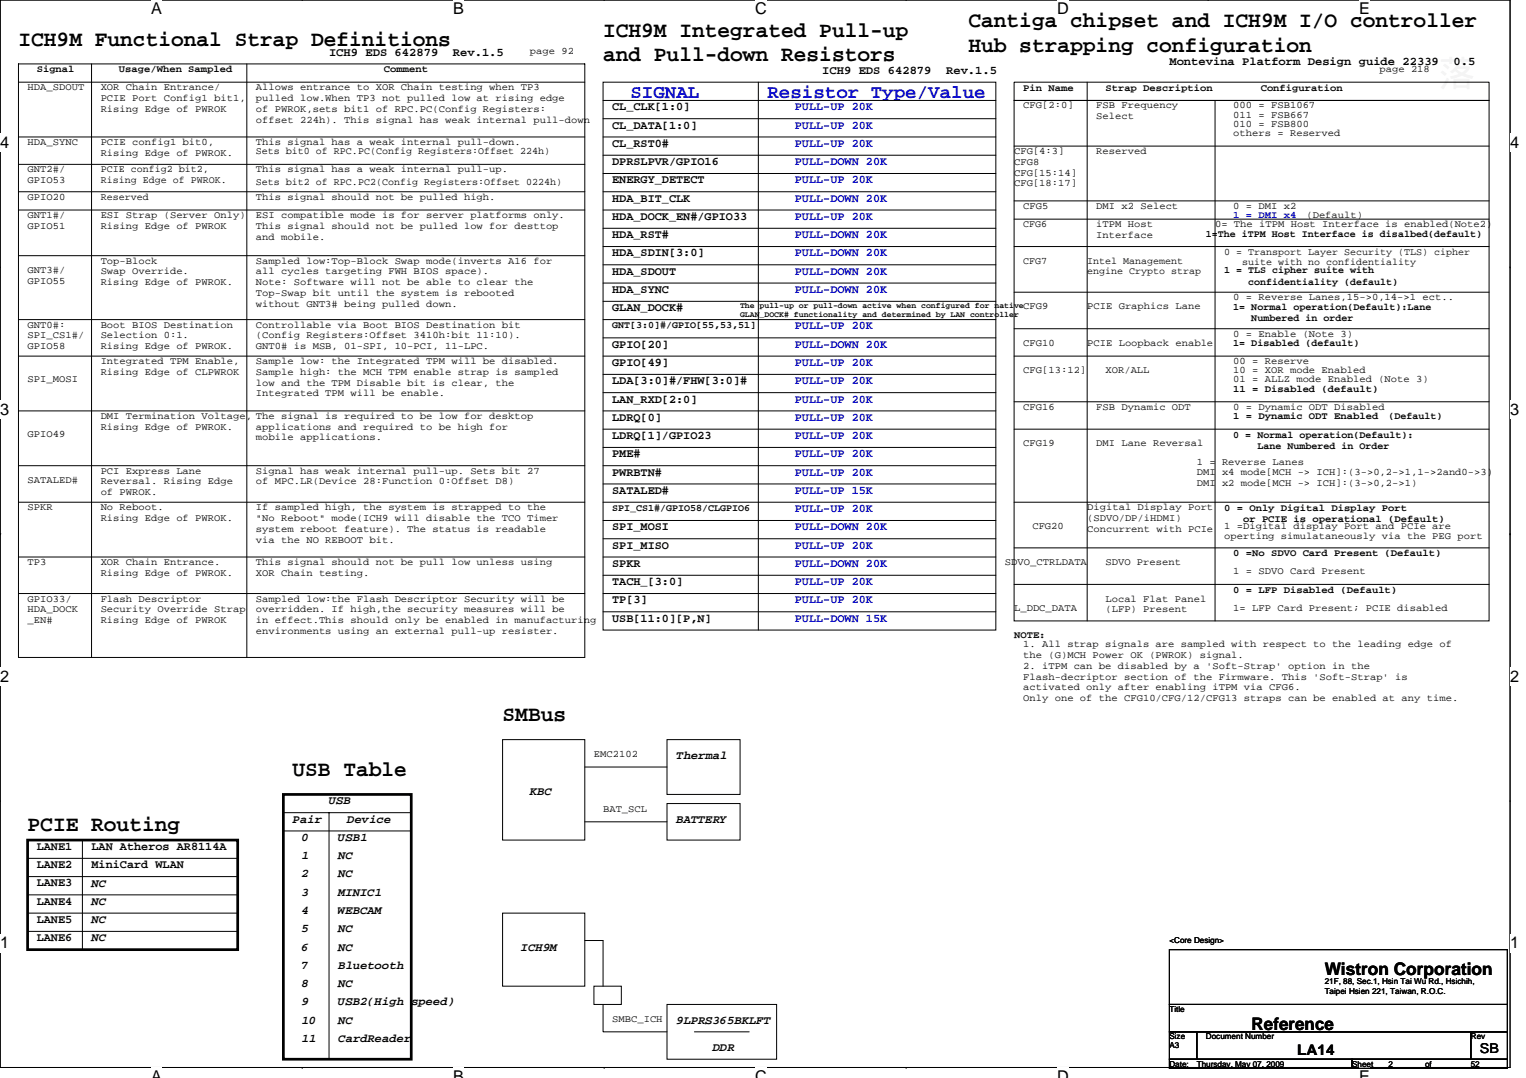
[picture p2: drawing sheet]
<svg xmlns="http://www.w3.org/2000/svg" width="297mm" height="210mm" viewBox="0 0 297 210" stroke-linecap="round" stroke-linejoin="round" font-family="sans-serif">
<defs><g id="words">
<g font-size="4.3">
<text x="188.5" y="5.3">Cantiga chipset and ICH9M I/O controller</text>
<text x="3.6" y="8.9">ICH9M Functional Strap Definitions</text>
<text x="117.4" y="7.1">ICH9M Integrated Pull-up</text>
<text x="117.4" y="11.9">and Pull-down Resistors</text>
<text x="188.5" y="10.2">Hub strapping configuration</text>
<text x="97.8" y="140.5">SMBus</text>
<text x="56.9" y="151.1">USB Table</text>
<text x="5.4" y="161.8">PCIE Routing</text>
</g>
<g font-size="3.7" fill="#00f">
<text x="122.7" y="19.1">SIGNAL</text>
<text x="149.4" y="19.1">Resistor Type/Value</text>
</g>
<g font-size="3.4">
<text x="257.8" y="189.8">Wistron Corporation</text>
<text x="243.6" y="200.5">Reference</text>
</g>
<g font-size="3.2">
<text x="29.4" y="2.8">A</text>
<text x="88.2" y="2.8">B</text>
<text x="147" y="2.8">C</text>
<text x="205.8" y="2.8">D</text>
<text x="264.5" y="2.8">E</text>
<text x="0" y="28.8">4</text>
<text x="293.9" y="28.8">4</text>
<text x="0" y="80.8">3</text>
<text x="293.9" y="80.8">3</text>
<text x="0" y="132.7">2</text>
<text x="293.9" y="132.7">2</text>
<text x="0" y="184.7">1</text>
<text x="293.9" y="184.7">1</text>
<text x="29.4" y="210.7">A</text>
<text x="88.2" y="210.7">B</text>
<text x="147" y="210.7">C</text>
<text x="205.8" y="210.7">D</text>
<text x="264.5" y="210.7">E</text>
</g>
<text font-size="2.8" x="252.5" y="205.3">LA14</text>
<text font-size="2.6" x="288.1" y="205.1">SB</text>
<g font-size="2.3">
<text x="64" y="10.8">ICH9 EDS 642879</text>
<text x="88.2" y="10.8">Rev.1.5</text>
<text x="160.1" y="14.4">ICH9 EDS 642879</text>
<text x="184.2" y="14.4">Rev.1.5</text>
<text x="227.6" y="12.6">Montevina Platform Design guide 22339</text>
<text x="282.9" y="12.6">0.5</text>
<text x="119.2" y="21.5">CL_CLK[1:0]</text>
<text x="119.2" y="25">CL_DATA[1:0]</text>
<text x="119.2" y="28.6">CL_RST0#</text>
<text x="119.2" y="32.2">DPRSLPVR/GPIO16</text>
<text x="119.2" y="35.7">ENERGY_DETECT</text>
<text x="119.2" y="39.3">HDA_BIT_CLK</text>
<text x="119.2" y="42.8">HDA_DOCK_EN#/GPIO33</text>
<text x="119.2" y="46.4">HDA_RST#</text>
<text x="119.2" y="49.9">HDA_SDIN[3:0]</text>
<text x="119.2" y="53.5">HDA_SDOUT</text>
<text x="119.2" y="57">HDA_SYNC</text>
<text x="119.2" y="60.6">GLAN_DOCK#</text>
<text x="119.2" y="71.3">GPIO[49]</text>
<text x="119.2" y="67.7">GPIO[20]</text>
<text x="119.2" y="74.8">LDA[3:0]#/FHW[3:0]#</text>
<text x="119.2" y="81.9">LDRQ[0]</text>
<text x="119.2" y="78.4">LAN_RXD[2:0]</text>
<text x="119.2" y="89.1">PME#</text>
<text x="119.2" y="85.5">LDRQ[1]/GPIO23</text>
<text x="119.2" y="92.6">PWRBTN#</text>
<text x="119.2" y="96.2">SATALED#</text>
<text x="119.2" y="103.3">SPI_MOSI</text>
<text x="119.2" y="106.8">SPI_MISO</text>
<text x="119.2" y="110.4">SPKR</text>
<text x="119.2" y="113.9">TACH_[3:0]</text>
<text x="119.2" y="117.5">TP[3]</text>
<text x="119.2" y="121.1">USB[11:0][P,N]</text>
<text x="131.6" y="147.7">Thermal</text>
<text x="103.2" y="154.9">KBC</text>
<text x="56.9" y="160.2">Pair</text>
<text x="64" y="156.6">USB</text>
<text x="67.6" y="160.2">Device</text>
<text x="131.6" y="160.2">BATTERY</text>
<text x="7.2" y="165.5">LANE1</text>
<text x="17.8" y="165.5">LAN Atheros AR8114A</text>
<text x="58.7" y="163.7">0</text>
<text x="58.7" y="167.3">1</text>
<text x="65.8" y="163.7">USB1</text>
<text x="65.8" y="167.3">NC</text>
<text x="7.2" y="169.1">LANE2</text>
<text x="7.2" y="172.6">LANE3</text>
<text x="17.8" y="172.6">NC</text>
<text x="17.8" y="169.1">MiniCard WLAN</text>
<text x="58.7" y="170.9">2</text>
<text x="65.8" y="170.9">NC</text>
<text x="7.2" y="176.2">LANE4</text>
<text x="7.2" y="179.7">LANE5</text>
<text x="17.8" y="176.2">NC</text>
<text x="17.8" y="179.7">NC</text>
<text x="58.7" y="178">4</text>
<text x="58.7" y="174.4">3</text>
<text x="65.8" y="178">WEBCAM</text>
<text x="65.8" y="174.4">MINIC1</text>
<text x="7.2" y="183.3">LANE6</text>
<text x="17.8" y="183.3">NC</text>
<text x="58.7" y="181.5">5</text>
<text x="58.7" y="185.1">6</text>
<text x="65.8" y="185.1">NC</text>
<text x="65.8" y="181.5">NC</text>
<text x="101.4" y="185.1">ICH9M</text>
<text x="58.7" y="188.6">7</text>
<text x="65.8" y="188.6">Bluetooth</text>
<text x="58.7" y="192.2">8</text>
<text x="58.7" y="195.7">9</text>
<text x="65.8" y="195.8">USB2(High speed)</text>
<text x="65.8" y="192.2">NC</text>
<text x="58.7" y="199.3">10</text>
<text x="58.7" y="202.9">11</text>
<text x="65.8" y="199.3">NC</text>
<text x="65.8" y="202.9">CardReader</text>
<text x="131.6" y="199.3">9LPRS365BKLFT</text>
<text x="138.7" y="204.6">DDR</text>
</g>
<g font-size="2.3" fill="#00f">
<text x="154.7" y="21.5">PULL-UP 20K</text>
<text x="154.7" y="28.6">PULL-UP 20K</text>
<text x="154.7" y="25">PULL-UP 20K</text>
<text x="154.7" y="32.2">PULL-DOWN 20K</text>
<text x="154.7" y="35.7">PULL-UP 20K</text>
<text x="154.7" y="39.3">PULL-DOWN 20K</text>
<text x="154.7" y="42.8">PULL-UP 20K</text>
<text x="154.7" y="46.4">PULL-DOWN 20K</text>
<text x="154.7" y="49.9">PULL-DOWN 20K</text>
<text x="154.7" y="53.5">PULL-DOWN 20K</text>
<text x="154.7" y="57">PULL-DOWN 20K</text>
<text x="154.7" y="64.2">PULL-UP 20K</text>
<text x="154.7" y="71.3">PULL-UP 20K</text>
<text x="154.7" y="67.7">PULL-DOWN 20K</text>
<text x="154.7" y="74.8">PULL-UP 20K</text>
<text x="154.7" y="78.4">PULL-UP 20K</text>
<text x="154.7" y="81.9">PULL-UP 20K</text>
<text x="154.7" y="85.5">PULL-UP 20K</text>
<text x="154.7" y="89.1">PULL-UP 20K</text>
<text x="154.7" y="92.6">PULL-UP 20K</text>
<text x="154.7" y="96.2">PULL-UP 15K</text>
<text x="154.7" y="99.7">PULL-UP 20K</text>
<text x="154.7" y="106.8">PULL-UP 20K</text>
<text x="154.7" y="103.3">PULL-DOWN 20K</text>
<text x="154.7" y="110.4">PULL-DOWN 20K</text>
<text x="154.7" y="113.9">PULL-UP 20K</text>
<text x="154.7" y="117.5">PULL-UP 20K</text>
<text x="154.7" y="121.1">PULL-DOWN 15K</text>
</g>
<g font-size="1.9">
<text x="103.2" y="10.5">page 92</text>
<text x="5.4" y="17.6">HDA_SDOUT</text>
<text x="7.2" y="14.1">Signal</text>
<text x="19.6" y="17.6">XOR Chain Entrance/</text>
<text x="23.2" y="14.1">Usage/When Sampled</text>
<text x="49.8" y="17.6">Allows entrance to XOR Chain testing when TP3</text>
<text x="74.7" y="14.1">Comment</text>
<text x="199.2" y="17.6">Pin Name</text>
<text x="215.2" y="17.6">Strap Description</text>
<text x="245.4" y="17.6">Configuration</text>
<text x="268.5" y="14">page 218</text>
<text x="19.6" y="19.7">PCIE Port Config1 bit1,</text>
<text x="19.6" y="21.8">Rising Edge of PWROK</text>
<text x="49.8" y="19.7">pulled low.When TP3 not pulled low at rising edge</text>
<text x="49.8" y="21.8">of PWROK,sets bit1 of RPC.PC(Config Registers:</text>
<text x="49.8" y="23.9">offset 224h). This signal has weak internal pull-down</text>
<text x="199.2" y="21.1">CFG[2:0]</text>
<text x="213.4" y="21.1">FSB Frequency</text>
<text x="213.4" y="23.2">Select</text>
<text x="240.1" y="22.9">011 = FSB667</text>
<text x="240.1" y="21.1">000 = FSB1067</text>
<text x="5.4" y="28.2">HDA_SYNC</text>
<text x="19.6" y="28.2">PCIE config1 bit0,</text>
<text x="49.8" y="28.2">This signal has a weak internal pull-down.</text>
<text x="240.1" y="26.5">others = Reserved</text>
<text x="240.1" y="24.7">010 = FSB800</text>
<text x="5.4" y="33.6">GNT2#/</text>
<text x="5.4" y="35.7">GPIO53</text>
<text x="19.6" y="33.6">PCIE config2 bit2,</text>
<text x="19.6" y="35.7">Rising Edge of PWROK.</text>
<text x="19.6" y="30.3">Rising Edge of PWROK.</text>
<text x="49.8" y="33.6">This signal has a weak internal pull-up.</text>
<text x="49.8" y="30">Sets bit0 of RPC.PC(Config Registers:Offset 224h)</text>
<text x="197.4" y="30">CFG[4:3]</text>
<text x="197.4" y="32.1">CFG8</text>
<text x="197.4" y="34.2">CFG[15:14]</text>
<text x="213.4" y="30">Reserved</text>
<text x="5.4" y="38.9">GPIO20</text>
<text x="19.6" y="38.9">Reserved</text>
<text x="49.8" y="38.9">This signal should not be pulled high.</text>
<text x="49.8" y="36.1">Sets bit2 of RPC.PC2(Config Registers:Offset 0224h)</text>
<text x="197.4" y="36.3">CFG[18:17]</text>
<text x="199.2" y="40.7">CFG5</text>
<text x="213.4" y="40.7">DMI x2 Select</text>
<text x="240.1" y="40.7">0 = DMI x2</text>
<text x="5.4" y="42.5">GNT1#/</text>
<text x="5.4" y="44.6">GPIO51</text>
<text x="19.6" y="42.5">ESI Strap (Server Only)</text>
<text x="19.6" y="44.6">Rising Edge of PWROK</text>
<text x="49.8" y="42.5">ESI compatible mode is for server platforms only.</text>
<text x="49.8" y="44.6">This signal should not be pulled low for desttop</text>
<text x="49.8" y="46.7">and mobile.</text>
<text x="199.2" y="44.2">CFG6</text>
<text x="213.4" y="44.2">iTPM Host</text>
<text x="213.4" y="46.3">Interface</text>
<text x="234.7" y="46.1">1=The iTPM Host Interface is disalbed(default)</text>
<text x="236.5" y="44.2">0= The iTPM Host Interface is enabled(Note2)</text>
<text x="254.3" y="42.5">(Default)</text>
<text x="5.4" y="53.1">GNT3#/</text>
<text x="19.6" y="51.4">Top-Block</text>
<text x="19.6" y="53.4">Swap Override.</text>
<text x="49.8" y="51.3">Sampled low:Top-Block Swap mode(inverts A16 for</text>
<text x="49.8" y="53.4">all cycles targeting FWH BIOS space).</text>
<text x="199.2" y="51.4">CFG7</text>
<text x="211.6" y="51.4">Intel Management</text>
<text x="211.6" y="53.4">engine Crypto strap</text>
<text x="238.3" y="53.2">1 = TLS cipher suite with</text>
<text x="238.3" y="49.6">0 = Transport Layer Security (TLS) cipher</text>
<text x="241.8" y="51.7">suite with no confidentiality</text>
<text x="5.4" y="55.2">GPIO55</text>
<text x="19.6" y="55.5">Rising Edge of PWROK.</text>
<text x="49.8" y="55.5">Note: Software will not be able to clear the</text>
<text x="49.8" y="57.6">Top-Swap bit until the system is rebooted</text>
<text x="49.8" y="59.7">without GNT3# being pulled down.</text>
<text x="240.1" y="58.5">0 = Reverse Lanes,15-&gt;0,14-&gt;1 ect..</text>
<text x="243" y="55.4">confidentiality (default)</text>
<text x="5.4" y="63.8">GNT0#:</text>
<text x="5.4" y="65.9">SPI_CS1#/</text>
<text x="19.6" y="63.8">Boot BIOS Destination</text>
<text x="19.6" y="65.9">Selection 0:1.</text>
<text x="49.8" y="63.8">Controllable via Boot BIOS Destination bit</text>
<text x="49.8" y="65.9">(Config Registers:Offset 3410h:bit 11:10).</text>
<text x="119.2" y="63.9">GNT[3:0]#/GPIO[55,53,51]</text>
<text x="199.2" y="60.2">CFG9</text>
<text x="211.6" y="60.2">PCIE Graphics Lane</text>
<text x="240.1" y="65.6">0 = Enable (Note 3)</text>
<text x="240.1" y="60.3">1= Normal operation(Default):Lane</text>
<text x="243.6" y="62.5">Numbered in order</text>
<text x="5.4" y="68">GPIO58</text>
<text x="19.6" y="68">Rising Edge of PWROK.</text>
<text x="19.6" y="70.9">Integrated TPM Enable,</text>
<text x="49.8" y="70.9">Sample low: the Integrated TPM will be disabled.</text>
<text x="49.8" y="68">GNT0# is MSB, 01-SPI, 10-PCI, 11-LPC.</text>
<text x="199.2" y="67.4">CFG10</text>
<text x="211.6" y="67.4">PCIE Loopback enable</text>
<text x="240.1" y="70.9">00 = Reserve</text>
<text x="240.1" y="67.4">1= Disabled (default)</text>
<text x="5.4" y="74.5">SPI_MOSI</text>
<text x="19.6" y="73">Rising Edge of CLPWROK</text>
<text x="49.8" y="73">Sample high: the MCH TPM enable strap is sampled</text>
<text x="49.8" y="75.1">low and the TPM Disable bit is clear, the</text>
<text x="49.8" y="77.2">Integrated TPM will be enable.</text>
<text x="199.2" y="72.7">CFG[13:12]</text>
<text x="215.2" y="72.7">XOR/ALL</text>
<text x="240.1" y="72.7">10 = XOR mode Enabled</text>
<text x="240.1" y="74.5">01 = ALLZ mode Enabled (Note 3)</text>
<text x="240.1" y="76.3">11 = Disabled (default)</text>
<text x="19.6" y="81.6">DMI Termination Voltage, The signal is required to be low for desktop</text>
<text x="19.6" y="83.7">Rising Edge of PWROK.</text>
<text x="49.8" y="83.7">applications and required to be high for</text>
<text x="199.2" y="79.8">CFG16</text>
<text x="213.4" y="79.8">FSB Dynamic ODT</text>
<text x="240.1" y="81.6">1 = Dynamic ODT Enabled</text>
<text x="240.1" y="79.8">0 = Dynamic ODT Disabled</text>
<text x="270.3" y="81.6">(Default)</text>
<text x="5.4" y="85.1">GPIO49</text>
<text x="49.8" y="85.8">mobile applications.</text>
<text x="199.2" y="86.9">CFG19</text>
<text x="213.4" y="86.9">DMI Lane Reversal</text>
<text x="240.1" y="85.2">0 = Normal operation(Default):</text>
<text x="244.7" y="87.4">Lane Numbered in Order</text>
<text x="5.4" y="94">SATALED#</text>
<text x="19.6" y="92.2">PCI Express Lane</text>
<text x="19.6" y="94.3">Reversal. Rising Edge</text>
<text x="49.8" y="92.2">Signal has weak internal pull-up. Sets bit 27</text>
<text x="49.8" y="94.3">of MPC.LR(Device 28:Function 0:Offset D8)</text>
<text x="233" y="90.5">1 = Reverse Lanes</text>
<text x="233" y="92.6">DMI x4 mode[MCH -&gt; ICH]:(3-&gt;0,2-&gt;1,1-&gt;2and0-&gt;3)</text>
<text x="233" y="94.7">DMI x2 mode[MCH -&gt; ICH]:(3-&gt;0,2-&gt;1)</text>
<text x="5.4" y="99.4">SPKR</text>
<text x="19.6" y="96.4">of PWROK.</text>
<text x="19.6" y="99.4">No Reboot.</text>
<text x="19.6" y="101.5">Rising Edge of PWROK.</text>
<text x="49.8" y="99.4">If sampled high, the system is strapped to the</text>
<text x="49.8" y="101.5">&quot;No Reboot&quot; mode(ICH9 will disable the TCO Timer</text>
<text x="119.2" y="99.4">SPI_CS1#/GPIO58/CLGPIO6</text>
<text x="211.6" y="99.4">Digital Display Port</text>
<text x="211.6" y="101.5">(SDVO/DP/iHDMI)</text>
<text x="238.3" y="99.4">0 = Only Digital Display Port</text>
<text x="242" y="101.6">or PCIE is operational (Default)</text>
<text x="49.8" y="103.5">system reboot feature). The status is readable</text>
<text x="49.8" y="105.6">via the NO REBOOT bit.</text>
<text x="201" y="102.9">CFG20</text>
<text x="211.6" y="103.5">Concurrent with PCIe</text>
<text x="238.3" y="102.9">1 =Digital display Port and PCIe are</text>
<text x="238.3" y="105">operting simulataneously via the PEG port</text>
<text x="5.4" y="110">TP3</text>
<text x="19.6" y="110">XOR Chain Entrance.</text>
<text x="19.6" y="112.1">Rising Edge of PWROK.</text>
<text x="49.8" y="110">This signal should not be pull low unless using</text>
<text x="49.8" y="112.1">XOR Chain testing.</text>
<text x="195.6" y="110">SDVO_CTRLDATA</text>
<text x="215.2" y="110">SDVO Present</text>
<text x="240.1" y="108.3">0 =No SDVO Card Present (Default)</text>
<text x="240.1" y="111.8">1 = SDVO Card Present</text>
<text x="5.4" y="117.1">GPIO33/</text>
<text x="5.4" y="119.2">HDA_DOCK</text>
<text x="19.6" y="117.1">Flash Descriptor</text>
<text x="19.6" y="119.2">Security Override Strap</text>
<text x="49.8" y="117.1">Sampled low:the Flash Descriptor Security will be</text>
<text x="49.8" y="119.2">overridden. If high,the security measures will be</text>
<text x="197.4" y="118.9">L_DDC_DATA</text>
<text x="215.2" y="117.1">Local Flat Panel</text>
<text x="215.2" y="119.2">(LFP) Present</text>
<text x="240.1" y="115.4">0 = LFP Disabled (Default)</text>
<text x="240.1" y="118.9">1= LFP Card Present; PCIE disabled</text>
<text x="5.4" y="121.3">_EN#</text>
<text x="19.6" y="121.3">Rising Edge of PWROK</text>
<text x="49.8" y="121.3">in effect.This should only be enabled in manufacturing</text>
<text x="49.8" y="123.4">environments using an external pull-up resister.</text>
<text x="197.4" y="124.3">NOTE:</text>
<text x="199.2" y="126">1. All strap signals are sampled with respect to the leading edge of</text>
<text x="199.2" y="128.1">the (G)MCH Power OK (PWROK) signal.</text>
<text x="199.2" y="130.2">2. iTPM can be disabled by a 'Soft-Strap' option in the</text>
<text x="199.2" y="132.3">Flash-decriptor section of the Firmware. This 'Soft-Strap' is</text>
<text x="199.2" y="134.4">activated only after enabling iTPM via CFG6.</text>
<text x="199.2" y="136.5">Only one of the CFG10/CFG/12/CFG13 straps can be enabled at any time.</text>
<text x="115.6" y="147.4">EMC2102</text>
<text x="117.4" y="158">BAT_SCL</text>
<text x="119.2" y="198.9">SMBC_ICH</text>
</g>
<text font-size="1.9" fill="#00f" x="240.1" y="42.5">1 = DMI x4</text>
<g font-size="1.6">
<text x="144.1" y="60">The pull-up or pull-down active when configured for native</text>
<text x="144.1" y="61.8">GLAN_DOCK# functionality and determined by LAN controller</text>
<text x="227.6" y="183.7">&lt;Core Design&gt;</text>
<text x="257.8" y="191.7">21F, 88, Sec.1, Hsin Tai Wu Rd., Hsichih,</text>
<text x="227.6" y="197">Title</text>
<text x="257.8" y="193.5">Taipei Hsien 221, Taiwan, R.O.C.</text>
<text x="227.6" y="202.3">Size</text>
<text x="234.7" y="202.3">Document Number</text>
<text x="286.3" y="202.3">Rev</text>
<text x="227.6" y="207.7">Date:</text>
<text x="227.6" y="204.1">A3</text>
<text x="233" y="207.7">Thursday, May 07, 2009</text>
<text x="263.2" y="207.7">Sheet</text>
<text x="270.3" y="207.7">2</text>
<text x="277.4" y="207.7">of</text>
<text x="286.3" y="207.7">52</text>
</g>
</g></defs>
<path d="M0 0h293.9v207.9h-293.9z" fill="none" stroke="#000" stroke-width=".19"/>
<g fill="#fff">
<path d="M29.4 0h2.1v3.5h-2.1z"/>
<path d="M29.4 207.9h2.1v2h-2.1z"/>
</g>
<path d="M58.8 0h.1M58.8 207.9h.1" fill="none" stroke="#000" stroke-width=".19"/>
<g fill="#fff">
<path d="M88.2 0h2.1v3.5h-2.1z"/>
<path d="M88.2 207.9h2.1v2h-2.1z"/>
</g>
<path d="M117.6 0h.1M117.6 207.9h.1" fill="none" stroke="#000" stroke-width=".19"/>
<g fill="#fff">
<path d="M147 0h2.3v3.5h-2.3z"/>
<path d="M147 207.9h2.3v2h-2.3z"/>
</g>
<path d="M176.4 0h.1M176.4 207.9h.1" fill="none" stroke="#000" stroke-width=".19"/>
<g fill="#fff">
<path d="M205.8 0h2.2v3.5h-2.2z"/>
<path d="M205.8 207.9h2.2v2h-2.2z"/>
</g>
<path d="M235.2 0h.1M235.2 207.9h.1" fill="none" stroke="#000" stroke-width=".19"/>
<g fill="#fff">
<path d="M264.5 0h2.1v3.5h-2.1z"/>
<path d="M264.5 207.9h2.1v2h-2.1z"/>
<path d="M0 26h1.8v3.5h-1.8z"/>
<path d="M293.9 26h1.8v3.5h-1.8z"/>
<path d="M0 77.9h1.8v3.5h-1.8z"/>
<path d="M293.9 77.9h1.8v3.5h-1.8z"/>
</g>
<path d="M0 52h.1M293.9 52h.1" fill="none" stroke="#000" stroke-width=".19"/>
<g fill="#fff">
<path d="M0 129.9h1.8v3.5h-1.8z"/>
<path d="M293.9 129.9h1.8v3.5h-1.8z"/>
</g>
<path d="M0 103.9h.1M293.9 103.9h.1" fill="none" stroke="#000" stroke-width=".19"/>
<g fill="#fff">
<path d="M0 181.9h1.8v3.5h-1.8z"/>
<path d="M293.9 181.9h1.8v3.5h-1.8z"/>
</g>
<g fill="none" stroke="#000" stroke-width=".19">
<path d="M3.6 16h110.2M3.6 12.4h110.2v115.6h-110.2zM17.8 12.4v115.6M48 12.4v115.6M117.4 16h76.4v106.7h-76.4zM117.4 19.6h76.4M147.6 16v106.7M197.4 19.6h92.5v101.3h-92.5zM197.4 16h92.5v3.6h-92.5zM211.6 16v104.9M236.5 19.6v101.3M3.6 37.3h110.2"/>
<path d="M3.6 26.7h110.2M3.6 32h110.2M117.4 37.3h76.4M117.4 26.7h76.4M117.4 23.1h76.4M117.4 30.2h76.4M117.4 33.8h76.4M197.4 28.4h92.5M197.4 39.1h92.5M3.6 49.8h110.2M3.6 40.9h110.2M117.4 48h76.4"/>
<path d="M117.4 40.9h76.4M117.4 44.5h76.4M117.4 51.6h76.4M117.4 55.1h76.4M117.4 58.7h76.4M197.4 48h92.5M197.4 42.7h92.5M197.4 56.9h92.5M3.6 69.3h110.2M3.6 62.2h110.2M117.4 69.3h76.4M117.4 62.2h76.4"/>
<path d="M117.4 65.8h76.4M117.4 72.9h76.4M117.4 76.5h76.4M197.4 69.3h92.5M197.4 78.2h92.5M197.4 64h92.5M3.6 80h110.2M3.6 90.7h110.2M3.6 97.8h110.2M117.4 80h76.4M117.4 90.7h76.4M117.4 97.8h76.4"/>
<path d="M117.4 83.6h76.4M117.4 87.1h76.4M117.4 94.2h76.4M197.4 97.8h92.5M197.4 83.6h92.5M3.6 115.6h110.2M3.6 108.5h110.2M117.4 115.6h76.4M117.4 108.5h76.4M117.4 101.3h76.4M117.4 104.9h76.4M117.4 112h76.4"/>
<path d="M117.4 119.1h76.4M197.4 113.8h92.5M197.4 106.7h92.5M0 155.9h.1M55.2 158.2h24.8M64 158.2v48M97.8 144h16v19.6h-16zM113.8 149.4h16M129.8 156.5h14.3v7.1h-14.3zM129.8 144h14.3v10.7h-14.3zM293.9 155.9h.1M5.4 167.1h40.9"/>
<path d="M5.4 170.7h40.9M5.4 174.2h40.9M5.4 177.8h40.9M16 163.6v21.3M55.2 161.8h24.8M97.8 177.8h16v14.2h-16zM113.8 160h16M5.4 181.4h40.9M113.8 183.1h3.6v8.9M115.6 192h5.3v3.6h-5.3zM117.4 195.6v5.3h12.4M129.8 195.6h21.4v10.6h-21.4z"/>
<path d="M227.6 184.9h65.8v10.7h-65.8zM227.6 195.6h65.8v5.3h-65.8zM135.2 200.9h10.6M227.6 200.9h5.4v5.3h-5.4zM227.6 206.2h35.6v1.8h-35.6zM233 200.9h53.3v5.3h-53.3zM263.2 206.2h30.2v1.8h-30.2zM286.3 200.9h7.1v5.3h-7.1z"/>
</g>
<path d="M55.2 154.7h24.8v51.5h-24.8zM5.4 163.6h40.9v21.3h-40.9z" fill="none" stroke="#000" stroke-width=".53"/>
<use href="#words"/>
</svg>
